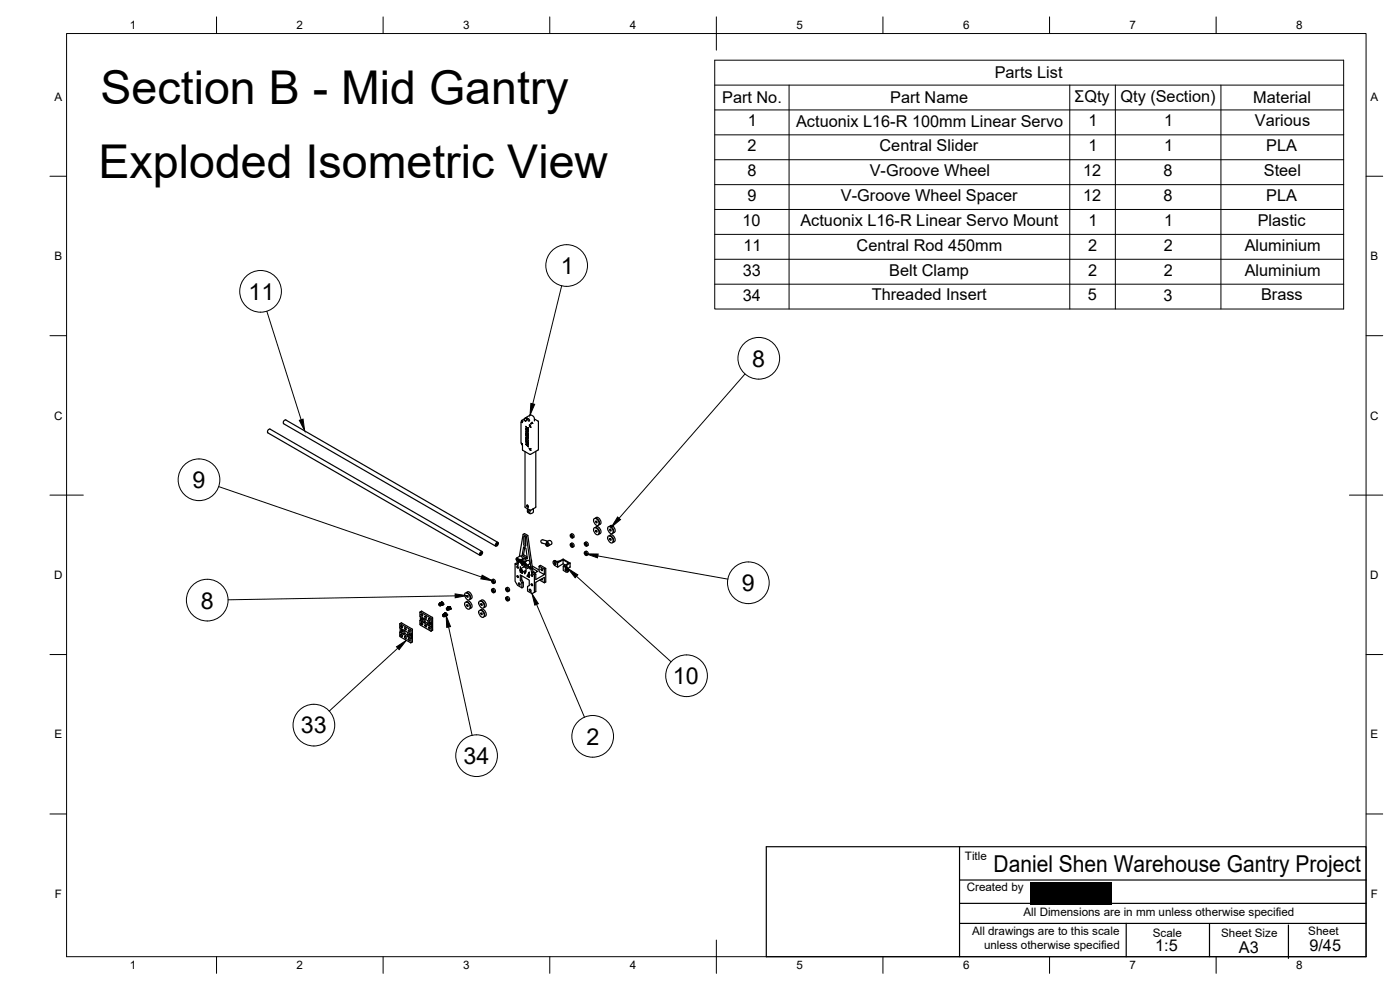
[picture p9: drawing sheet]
<svg xmlns="http://www.w3.org/2000/svg" width="420mm" height="297mm" viewBox="0 0 420 297" stroke-linecap="round" stroke-linejoin="round" font-family="sans-serif">
<defs><g id="words">
<g font-size="17.5" fill="#fff">
<text x="54.5" y="147.8">■</text>
<text x="57" y="183.9">■</text>
</g>
<g font-size="14">
<text x="30.2" y="31.1">Section B - Mid Gantry</text>
<text x="29.6" y="53.5">Exploded Isometric View</text>
</g>
<g font-size="7">
<text x="168.4" y="82.2">1</text>
<text x="74.6" y="89.9">11</text>
<text x="225.8" y="110">8</text>
<text x="55.8" y="146.4">99</text>
<text x="57.8" y="146.5">9</text>
<text x="222.7" y="177.3">9</text>
<text x="58.3" y="182.5">98</text>
<text x="60.3" y="182.6">8</text>
<text x="201.9" y="205.2">10</text>
<text x="90.3" y="220.1">33</text>
<text x="176" y="223.5">2</text>
<text x="139.1" y="229.2">34</text>
<text x="298.2" y="261.7">Daniel Shen Warehouse Gantry Project</text>
</g>
<g font-size="4.9">
<text x="298.5" y="23.5">Parts List</text>
<text x="216.7" y="31">Part No.</text>
<text x="267.2" y="31">Part Name</text>
<text x="322.4" y="30.5">ΣQty</text>
<text x="336.3" y="30.5">Qty (Section)</text>
<text x="376.1" y="31">Material</text>
<text x="224.5" y="37.9">1</text>
<text x="238.9" y="38">Actuonix L16-R 100mm Linear Servo</text>
<text x="326.7" y="37.9">1</text>
<text x="349.4" y="37.9">1</text>
<text x="376.6" y="37.9">Various</text>
<text x="224.4" y="45.4">2</text>
<text x="264" y="45.4">Central Slider</text>
<text x="326.7" y="45.4">1</text>
<text x="349.4" y="45.4">1</text>
<text x="380" y="45.4">PLA</text>
<text x="224.3" y="52.8">8</text>
<text x="261" y="52.9">V-Groove Wheel</text>
<text x="325" y="52.8">12</text>
<text x="349.2" y="52.8">8</text>
<text x="379.3" y="52.9">Steel</text>
<text x="224.3" y="60.3">9</text>
<text x="252.4" y="60.4">V-Groove Wheel Spacer</text>
<text x="325" y="60.3">12</text>
<text x="349.2" y="60.3">8</text>
<text x="380" y="60.3">PLA</text>
<text x="222.8" y="67.8">10</text>
<text x="240.2" y="67.8">Actuonix L16-R Linear Servo Mount</text>
<text x="326.7" y="67.8">1</text>
<text x="349.4" y="67.8">1</text>
<text x="377.5" y="67.8">Plastic</text>
<text x="223.1" y="75.2">11</text>
<text x="257.1" y="75.3">Central Rod 450mm</text>
<text x="326.6" y="75.2">2</text>
<text x="349.3" y="75.2">2</text>
<text x="373.6" y="75.2">Aluminium</text>
<text x="222.9" y="82.7">33</text>
<text x="266.9" y="82.7">Belt Clamp</text>
<text x="326.6" y="82.7">2</text>
<text x="349.3" y="82.7">2</text>
<text x="373.6" y="82.7">Aluminium</text>
<text x="222.9" y="90.2">34</text>
<text x="261.6" y="90.2">Threaded Insert</text>
<text x="326.5" y="90.2">5</text>
<text x="349.2" y="90.2">3</text>
<text x="378.5" y="90.2">Brass</text>
<text x="346.7" y="285.3">1:5</text>
<text x="371.8" y="286">A3</text>
<text x="393" y="285.2">9/45</text>
</g>
<g font-size="3.5">
<text x="39" y="8.8">1</text>
<text x="89" y="8.8">2</text>
<text x="139" y="8.8">3</text>
<text x="189" y="8.8">4</text>
<text x="239" y="8.8">5</text>
<text x="289" y="8.8">6</text>
<text x="339" y="8.8">7</text>
<text x="389" y="8.8">8</text>
<text x="16.3" y="30.2">A</text>
<text x="411.3" y="30.2">A</text>
<text x="16.3" y="78">B</text>
<text x="411.3" y="78">B</text>
<text x="16.2" y="125.9">C</text>
<text x="411.2" y="125.9">C</text>
<text x="16.2" y="173.7">D</text>
<text x="411.2" y="173.7">D</text>
<text x="16.3" y="221.6">E</text>
<text x="411.3" y="221.6">E</text>
<text x="289.6" y="258">Title</text>
<text x="16.4" y="269.4">F</text>
<text x="290.1" y="267.3">Created by</text>
<text x="411.4" y="269.4">F</text>
<text x="307.2" y="274.9">All Dimensions are in mm unless otherwise specified</text>
<text x="291.7" y="280.6">All drawings are to this scale</text>
<text x="346" y="281.2">Scale</text>
<text x="366.5" y="281">Sheet Size</text>
<text x="392.6" y="280.7">Sheet</text>
<text x="295.3" y="284.8">unless otherwise specified</text>
<text x="39" y="290.8">1</text>
<text x="89" y="290.8">2</text>
<text x="139" y="290.8">3</text>
<text x="189" y="290.8">4</text>
<text x="239" y="290.8">5</text>
<text x="289" y="290.8">6</text>
<text x="339" y="290.8">7</text>
<text x="389" y="290.8">8</text>
</g>
</g></defs>
<g fill="none" stroke="#000" stroke-width=".36">
<path d="M80.4 129.9l63.6 36.7M80.4 129.9v-.8l.6-.4 63.7 36.8M85.1 127.1l63.7 36.8M85.8 126l63.6 36.8M85.8 126l-.7 .4v.7M156.5 133.1l.3 .6v1.2M156.5 126.4l.2 .2zM156.5 133l.2 .4M156.5 126.6h.1M156.6 133.1l-.1 .1M156.6 133.2h.1M156.6 126.5h.1"/>
<path d="M156.6 133.1l.1 .1M156.6 126.4l-.2 .3 .1 6.3M156.6 126.6h.1M156.7 133.2l-.1 .1M156.7 133.4h.1M156.8 134.9l2.2 1.4M156.8 126.4l-.3-.1 .2 .3M156.9 126.3h.1M156.9 126.3l-.2 .5M157.4 125.9l.4 .4M157.5 125.6l-1 .8M157.6 135.5l.1 16.8"/>
<path d="M157.6 125.5h.1M157.8 126.3l-.1 .1M157.8 129.5l.6-.1-.6-.4 .8 .5M157.8 133.2l.8 .3M157.8 131.4l.1 .3 .7 .5M157.8 130.6l.6 .6-.1 .2M157.8 129l.8 .5M157.8 128.8l.7 .5M157.8 127.9l.4 .5 .3-.1M157.8 125.5l.1-.2v.2M157.9 125.4l-.1 .1h.2M157.9 132.3l.1 .1"/>
<path d="M157.9 129.9l.6 .3v.6M157.9 133.3l.4 .1v.3zM157.9 132.3v.5l.5 .3 .2-.3-.3-.3M157.9 132.1l-.1-.7 .8 .8M157.9 132.4v.3l.4 .3M157.9 132.1v-.3l.6 .4M157.9 130.1l.4 .1 .1 .5-.5-.3 .5 .3M157.9 131.8v.3M157.9 133.3l.4 .4M157.9 130.1h.1M157.9 129.6l.7 .5M157.9 129.9v.6l.5 .3 .1-.5-.5-.4"/>
<path d="M157.9 130.3v.1M158 132.4v.3l.4 .3M158 130l-.1 .1M158 132.4h-.1M158 129.9h-.1M158 125.3h-.1M158 125.3h.1M158 130.5h.1M158.1 125.2l-.6 .3-.1 .4M158.1 128.4l-.3 .2 .4-.1 .3 .5M158.3 128.5l.3 .5M158.3 133h.1"/>
<path d="M158.3 130.9h.1M158.3 130.6h.1M158.3 130.9l-.5-.3 .7 .4v.5M158.3 133l.1-.6 .1 .7M158.3 130.7h.1M158.4 133.4l.1 .7-.2-.7 .2 .1M158.4 131v.5l-.6-.4M158.4 125.6l.4 .2 .1 .5-.4-.1zM158.4 129.4l-.6 .3 .7 .4M158.5 129.5l-.6 .1 .7 .5M158.5 129.2l.1 .1M158.5 128.4l-.3 .1 .4 .5"/>
<path d="M158.6 133.5l-.8-.3 .7 .9M158.6 129.1l-.8-.3 .8 .5M158.6 128.3l-.4 .1-.4-.5 .3 .5-.3 .1M158.6 128.3v.1M158.9 127.5v.2M158.9 127.4v.1M158.9 134.6l.2 .3 .1-.3M158.9 127.5h.1M158.9 134.7l.2 .2zM158.9 127.8l.2 .2zM159 134.8h.1M159 127.9h.1"/>
<path d="M159 134.8h-.1M159 127.9h-.1M159.1 128v.1M159.1 134.9l.2 .2M159.1 134.8h-.1M159.1 128.1l.2 .1M159.3 127.2l.1 .1M159.3 128.2h.1M159.3 135.1h.1M159.3 134.6h-.5M159.5 126.8l-.2 .4M159.7 126.7v.2"/>
<path d="M159.7 126.7l.2 .3-.2-.1-.4 .3M160.4 125.7l1.2 .8v8.3l-2.6 1.5M160.4 126.3l-.2-1.2-1-.6-1.1 .7-.1 .9-.2 .2M160.8 135.4v16.7l-1.6 1-.7-.2-.2-.3v1l.8 .5 .7-.2 .3-.3v-1M157.7 152.3l1.4 .8M158.3 151.6h-.1M158.3 151.6l-.2 .3 .4 .2M158.5 152.7l.2 .1M158.5 152.1h.1M158.5 152.9a.42 .42 0 0 0 .1 .6 .42 .42 0 0 0 .5 .1l-.2-.5M158.6 152l-.1 .1M158.6 152.1h-.1"/>
<path d="M159.9 152.7l-.2 .1M178.4 155.6a1.38 1.38 0 0 1 1.2 2 1.38 1.38 0 0 1-1.2-2zM178.4 158.3a1.38 1.38 0 0 1 1.2 2.1 1.38 1.38 0 0 1-1.2-2.1zM178.7 155.5l.8 .4 .4 1.2M178.7 158.3l.8 .4 .4 1.1M178.7 155.5h.1M178.7 158.3h.1M178.7 155.5l.2-.2a1.3 1.3 0 0 1 1.2 .6 1.3 1.3 0 0 1 0 1.5h-.3M178.7 158.3l.2-.2a1.3 1.3 0 0 1 1.2 .6 1.3 1.3 0 0 1 0 1.4h-.3M179.8 157.4h.1M179.9 157.1l-.1 .3M179.9 159.9l-.1 .3"/>
<path d="M182.6 158a1.38 1.38 0 0 1 1.2 2.1 1.38 1.38 0 0 1-1.2-2.1zM183 158l.3 .1M183 157.9l.1-.2a1.3 1.3 0 0 1 1.3 .7 1.3 1.3 0 0 1-.1 1.4h-.3M183.3 158l.8 .9-.1 1M139.7 177.9a1.38 1.38 0 0 1 1.2 2.1 1.38 1.38 0 0 1-1.2-2.1zM140.3 177.9h-.3l.2-.3a1.3 1.3 0 0 1 1.2 .7 1.3 1.3 0 0 1 0 1.4h-.3M140.3 177.9l.9 .9-.1 .9M144.1 165.7l.5-.2 .2 .3-.2 .6-.5 .2-.2-.3zM144.2 165.9l.3-.2 .1 .2-.4 .5zM147.6 174.1l.5 .1 .2 .8-.6-.2zM147.6 176.8l.5 .2 .2 .8-.6-.2zM148 173.8l-.4 .2"/>
<path d="M148 176.6l-.4 .2M148 173.8l.6 .4v.6M148 176.6l.6 .3v.7M148.5 174.9l-.3 .2M148.5 177.6l-.3 .2M148.9 163l.4-.3 .3 .3-.3 .6-.4 .3-.2-.3zM149 163.1l.3-.1 .1 .2-.5 .4zM151.8 176.5l.6 .2 .1 .8-.6-.2zM151.8 179.3l.6 .2 .1 .7-.6-.1zM151.8 176.5l.6-.3 .4 .4 .1 .5-.5 .4M152.2 179.1l-.4 .1M152.2 179l.4 .1 .3 .6-.1 .4-.4 .2"/>
<path d="M154.6 169.1l.4-.2 .5 .3M154.9 167.5l.6 .2 .2 .7-.6-.1zM155 167.5l1.3-.7 .5 .7-.2 .4M155 167.6l.5 .1 .1 .6-.5-.1zM155.2 168.4l.4 .5-.2 .7-.8-.5v5.3l.7 1.2 1.3 .8v-1.4l-.5-.9v-1.6l2.7 1.6v1.6l-.5 .3v1.4l1.4 .7 .7-.4v-5.2l-.8-.5M155.3 167.6l.3 .6M155.4 167.6l.2 .5M155.4 172.8l-.2 .1M155.4 170l-.2 .1M155.4 168.5l.3 .3 .2-.3M155.6 174.9l.4 .1 .1 .5-.4-.1zM155.7 168.4l.7 .7h.4"/>
<path d="M155.7 167.9l.3-.1 .3 .2M155.7 167.9l.4 .3M155.7 167.9v.3M155.7 168.5h-.1M155.7 168.2v.2M155.9 166.9l1.1-6.6 .4-.2 1 .6 1.3 9.3M156.1 168.2l.3-.1 .4 .5M156.1 170.8l.5 .1 .2 .8-.6-.2zM156.1 168.1l.5-.2 .5 .5M156.1 174.1l.5-.2 .5 .8-.5 .3M156.2 170.9l.4 .1 .1 .6-.4-.1zM156.3 171.6l-.2 .1"/>
<path d="M156.3 168.3l.2 .2 .1 .4-.4-.3zM156.3 170.6l-.2-.5v.6l1.3-.6 .4 .3 .1 .6-1.2 .8 .1 .3-.7-.4v-.3M156.4 170.9l.4 .5M156.5 169.1l.1 .5 1.8 1 .2-.4M156.5 170.9l.3 .5M156.5 168.5l.1 .1M156.6 172.7v1.2M156.7 168l.5-.6 .6 .3 .2 .6M156.7 169.1l.5 .2M156.8 168.6l.3-.2 .4 .2M156.8 168.6l.4 .2M157 169.2l.2 .2"/>
<path d="M157 160.3l1 .6M157 169.3l-.4 .3M157.1 174.7v1.4l-.5 .3M157.1 166.5l-.4 .2M157.1 164.1l.7 .4 .5 3.1-1.6-.9zM157.2 169.3h-.1M157.2 168.8l.6 .2 .1 .7-.5-.1zM157.2 161l.4 .1 .2 .3-.2 2.5-.4-.5zM157.2 168.8l1.3-.7 .4 .4 .1 .5-1.1 .8 .7 .4-.1-.8M157.3 168.9l.4 .1 .2 .6-.5-.1zM157.3 167.5l-.4 .5M157.5 164.3l-.4 2.2 1.1 .6"/>
<path d="M157.5 168.9l.4 .6M157.6 167.6v1M157.6 171.3l.3 .1-.4 .8-.3-.7M157.6 161l.2 2.5M157.6 168.9l.3 .5M157.7 171.3l.1 .3M158.3 169.5l.3 .1M158.4 160.7l-.4 .2 1.3 9.4 .4-.3M158.5 169.4h.1M158.7 172.5l.1 .1M158.8 170.1l.3 .1 .1 .5-.3-.1zM158.8 172.2v.1"/>
<path d="M158.8 171.6v1.6l-.6-.3zM158.8 172.2l-.6 .7M158.9 176.8l.4 .1 .1 .5-.4-.1zM159.3 170.2l.1 .6M159.4 170.8l.2 1.2 .4-.2M159.4 168l.1 .1M159.5 168.1v.6M159.6 175.2l-.2 .2M159.6 172.4l-.2 .2M159.7 169.8l2.1 1.2M159.7 170l.1 .5M159.8 170.5l.2 1.3 .8 .5v1.6l2.6-1.5"/>
<path d="M159.8 170.5l1.6 .9-1 .6M159.8 170.5l-.4 .3M159.9 171.4l.8 .4M160.8 172.3l-.4 .2M161.8 169.9l1.6 .9v1.6l-1.6-.9v-1.6l.4-.3 1.6 .9-.4 .3M161.9 174.1l1.5 .8v-1.7l-2.6 1.5v2.8l-.4 .2M162.6 170.7l-.2 .1M162.7 173.6l.1 .4-.4-.2M162.9 162l1.5 .4M162.9 162a.5 .5 0 0 0-.6 .3 .5 .5 0 0 0 .4 .6l1.1 .3M163.8 170.5v4.1l-.4 .3M163.8 163.2l.4 .1 .1 .5-.4-.1z"/>
<path d="M164 162.6l.8-.5 .7 .4 .1 .6-.9 .7M164.1 163.1l-.1-.5 .7 .5 .1 .5-.4 .2M164.3 162.9l-.4 .3M164.3 162.9l.4 .2v.5M164.7 163.6l-.4 .3M166.1 168.4l.4-.2 .5 .3M166.3 168.8l.4 .1 .1 .5-.4-.2zM166.5 168.7l.3 .6M166.5 168.4l.8 .5v1.3l-.8-.5M166.5 168.4l-.4-.1-.1 .4 .5 1M167.6 168.8l-.3 .1M169 168v1.1"/>
<path d="M169 169.9a1.69 1.69 0 0 1 1.4 1.4l-.3 .4-1.1-.6zM169.1 167.8l-2.1 .7 .6 .3 1.4-.8 1.7 1-1.5 .7 .5 .3M169.1 167.8l1.9 1.1M169.2 169.7l-.2 .2M169.6 170.7l.4 .1 .1 .5-.4-.1zM169.7 169.5l-.7-.4-1.7 1.1M169.7 170l.4 .2M169.8 170.6l.3 .6M169.8 170.1l.3 .1M170 170.7l-.1 .3M170 170.8l-.1 .3M170.1 170.2l.5 1-.3 .5"/>
<path d="M170.1 169.5l-.4 .5M171 169l-.9 .5v.7M171.1 168.9v.1M171.1 169v1.1l-.7 .4M171.2 160.4l.6 .2 .1 .8-.6-.2zM171.2 163.2l.6 .2 .1 .7-.6-.1zM171.2 160.4l.6-.2 .4 .3 .1 .6-.5 .3M171.2 163.2l.6-.3 .4 .4 .1 .5-.5 .4M175.4 162.9l.6 .1 .1 .8-.5-.2zM175.4 165.7l.6 .1 .1 .8-.5-.2zM175.5 162.8l.3-.2 .4 .1 .4 .6-.2 .4M175.8 165.4l-.3 .2"/>
<path d="M175.8 165.4l.6 .3v.7M176.4 163.7l-.3 .2M176.4 166.4l-.3 .3M179.8 160.2h.1M182.6 160.8a1.38 1.38 0 0 1 1.2 2.1 1.38 1.38 0 0 1-1.2-2.1zM183.3 160.8h-.4l.2-.3a1.3 1.3 0 0 1 1.3 .7 1.3 1.3 0 0 1-.1 1.4h-.3M183.3 160.8l.8 .9-.1 .9M120 189.7l.1 1.3 3.1 1.9M120.1 188.4v1.2l1.1 .7M120.1 189.6l-.1 .1 3.4 1.9M120.3 187.7l.4 .1 .1 .5-.4-.1zM120.3 190.3l.4 .2 .1 .4-.4-.1z"/>
<path d="M120.4 189l.4 .1 .1 .5-.4-.1zM120.5 186.9l3.2 1.9 .1 3.8-.5 .3M120.5 186.9l-.5 .2M120.7 188.9l.3 .5M121.2 189.1v1.2l.3-.2M121.4 188.4l.4 .1 .1 .5-.4-.1zM121.4 191l.4 .1 .1 .5-.4-.1zM121.5 189.3v.8l.9 .5M122.4 189.7v1.2l1.1 .7M122.6 189l.4 .1 .1 .5-.4-.1zM122.6 191.7l.4 .1 .1 .5-.4-.1zM122.7 190.3l.4 .1 .1 .5-.4-.1z"/>
<path d="M122.9 190.3l.3 .4M123.2 188.9l-3.2-1.8v1.3l3.4 1.9M123.2 188.9l.2 .3M123.4 189.2v3.6M123.4 192.8h-.2M126 183.7v1.2l3.4 1.9M126 186.2v1.1M126.2 184.9v1.2l1.1 .7M126.2 186.1l3.2 2M126.2 183.6l3.1 1.8M126.2 183.6l-.2 .1M126.4 184.2l.3 .1 .1 .5-.3-.1z"/>
<path d="M126.4 186.9l.3 .1 .1 .5-.3-.2zM126.5 185.5l.4 .1 .1 .5-.4-.1zM126.6 183.4l3.1 1.8M126.6 183.4l-.5 .2M126.7 185.4l.3 .5M127.3 185.6v1.2l.3-.2M127.5 184.9l.4 .1 .1 .5-.4-.1zM127.5 187.5l.4 .1 .1 .5-.4-.1zM127.6 185.7v.9l.8 .5M128.4 186.3v1.1l1.1 .7M128.6 185.5l.4 .1 .1 .5-.4-.1zM128.6 188.1l.4 .1 .1 .5-.4-.1z"/>
<path d="M128.8 186.8l.3 .1 .1 .5-.3-.1zM129 186.8l.3 .4M129.3 185.4l.2 1.4-.1 2.6-3.4-2.1M129.7 185.2l.1 .2M129.8 185.4v3.6M129.8 189l-.4 .4M131.8 181.4l.2 .3M131.8 181.2l.2 .5M131.8 181.2h.1M131.9 181.2l.2 .2M131.9 181.4l.1 .2M131.9 181.2l.2 .5z"/>
<path d="M131.9 181.2l.1 .5 .1-.3M132 181.4h.1M132 181.2l.2 .4zM132.1 180.9h.1M132.1 181.4l-.1 .3M132.1 181.5h.1M132.2 180.9v.1M132.2 181h.1M132.2 180.9l-.5 .3 .4 .6 .4-.3-.2-.5M132.2 180.9h.1M132.3 180.8h.1M132.3 180.9l-.1 .1"/>
<path d="M132.3 181h-.1M132.3 181h.1M132.3 180.9h.1M132.3 180.9h-.1M132.3 180.8l-.1 .1M132.4 180.8h-.1M132.4 180.8h.1M132.4 180.8l-.2 .1M132.4 180.9h-.1M132.4 181h.1M132.4 180.9v.1M132.4 181.1h.1"/>
<path d="M132.4 181h-.1M132.4 180.9l-.2 .1M132.4 180.9l-.1 .1M132.4 180.8l-.1 .1M132.4 180.7l-.1 .2M132.4 181v.1M132.4 180.9h.1M132.4 180.7h.1M132.4 180.7l.1 .1M132.4 180.8v.1M132.5 180.8h.1M132.5 180.7l-.1 .2"/>
<path d="M132.5 180.7l-.1 .4v-.2M132.5 180.9h.1M132.5 180.8h-.1M132.5 181h-.1M132.5 181.2h.1M132.5 181.1v.1M132.5 181.6h.1M132.5 181.2v.1M132.5 180.7h.1M132.5 181.3h.1M132.5 180.7v.1M132.5 181v.1"/>
<path d="M132.5 181.2h.2M132.5 181.5h.1M132.5 181.1h.1M132.5 181.4h.1M132.5 181.4v.1M132.6 181.6h-.1M132.6 180.9h.1M132.6 181.1h.1M132.6 181l-.1 .1M132.6 181.4v.1M132.6 181.4l-.1 .1M132.6 180.9l-.1 .1"/>
<path d="M132.6 180.9l-.2 .1M132.6 180.9l-.1 .2M132.6 181.3l-.1 .1M132.6 181.5h.1M132.6 180.8h.1M132.6 180.8l-.2 .1M132.6 180.9l.1 .1M132.6 181.2h.1M132.6 181.3l.1 .1M132.6 181.2l-.1 .2M132.6 181.5v.1M132.6 181.2l.1 .1"/>
<path d="M132.6 181.1l-.1 .1M132.6 180.8h-.2M132.6 180.7l-.1 .6 .1-.5M132.6 181.4h.1M132.6 181.5h-.1M132.6 180.7h.1M132.7 180.8h.1M132.7 180.9h.1M132.7 181h-.1M132.7 181.1l-.1 .1M132.7 181.3h.1M132.7 181.2h.1"/>
<path d="M132.7 181.5h-.1M132.7 181.3h-.1M132.7 181.4l-.2 .1M132.7 181.2h-.1M132.7 180.8l-.1 .1M132.7 181h.2M132.7 180.8l-.3 .2M132.8 181.1h.1M132.7 181.3l-.1 .1M132.7 180.8l.1 .1M132.7 181v.1M132.7 181.4h.1"/>
<path d="M132.8 180.8h.1M132.8 181.4l.1-.1-.3 .2M132.8 180.9h.1M132.8 181.1v.1M132.8 181l-.2 .4M132.8 181l-.3 .5M132.8 180.9l-.1 .1M132.8 181h.1M132.8 181.3h-.1M132.8 181.2h.1M132.8 181.3v.1M132.8 181.4h-.1"/>
<path d="M132.9 180.9v.1M132.9 181.3l-.3 .2M132.9 181.2l-.4 .4M132.9 181h.1M132.9 181l-.2 .1M132.9 181.2l-.1 .1M132.9 181.3l-.2 .1M132.9 181l-.1 .2M132.9 181.1v.1M132.9 181v.1M132.9 181.2h.1M132.9 181.1h.1"/>
<path d="M132.9 181.4h-.1M132.9 181l-.2 .4 .1-.2M132.9 181.2v.1M132.9 184.6l.2 .4 .1-.4M132.9 181.3h.1M132.9 181.3v.1M132.9 181v.2M132.9 181.2v.1zM132.9 181.2l-.3 .4 .2-.3M133 181.2h.1M133 184.7l.1 .1M133 184.5l.2 .4v-.3"/>
<path d="M133 184.5l.2 .4M133.1 184.5l.2 .3M133.1 184.7v.1M133.2 184.2l-.4 .3 .4 .6 .5-.4-.3-.4M133.2 184.2h.1M133.2 184.6h.1M133.2 184.6h-.3l.3 .4M133.3 184.2h.1M133.4 184.3h.1M133.3 184.8h.1M133.3 184.3h.1M133.4 184.1l-.1 .1"/>
<path d="M133.4 184.3h-.1M133.4 184.2h.1M133.4 184.1v.1M133.4 184.1h.1M133.4 184.2v.1M133.5 184.1h-.1M133.5 184.2l-.2 .1M133.5 184.1l-.1 .1M133.5 184h.1M133.5 184.1h.1M133.5 184l-.2 .2M133.5 184.1l-.2 .1"/>
<path d="M133.5 184.2v.1M133.5 184.3h.4M133.5 184.3h.2M133.5 184v.1M133.5 184.3h.1M133.5 184.2h.1M133.6 184.2l-.1 .1M133.6 184.2l-.2 .1M133.6 184.2h.1M133.6 184h-.1M133.6 184h.1M133.6 184.4h.1"/>
<path d="M133.6 184v.2M133.6 184.1h.2M133.6 184v.1M133.6 184.5h.3M133.6 184.5h.1M133.6 184.1h-.2M133.6 183.9l-.1 .3M133.7 184h.1M133.6 184.1h.1M133.6 184.8h.1M133.6 184.8l.2-.1zM133.7 183.9h-.1"/>
<path d="M133.7 184.1l-.1 .1M133.7 184.2v.1M133.7 184.3h.1M133.7 184.3l-.1 .1M133.7 184.5l-.1 .1M133.7 184.6v.1M133.7 184.7h.1M133.7 184.8l-.1 .1M133.7 184.1v.1M133.7 184.2h-.1M133.7 184.6h.1M133.7 184.7v.1"/>
<path d="M133.7 184.1l-.2 .1M133.7 184.2h.1M133.7 184.4h.1M133.7 184.8h.1M133.8 184.1l-.1 .2M133.8 184.1l-.2 .4 .1-.2M133.8 184.1l-.2 .1M133.8 184l-.3 .1M133.8 184.5h-.1M133.8 184.5l-.1 .1M133.8 184.7h.1M133.8 184.5h.1"/>
<path d="M133.8 184.5l-.1 .2M133.8 184.2h.1M133.8 184.6l-.1 .1M133.8 184.6l.1 .1M133.8 184.7h-.1M133.8 184h.1M133.8 184.2l-.1 .1M133.8 184.6h.1M133.8 184.4v.1M133.8 184.5v.1M133.8 184.1l-.1 .1M133.8 184.3v.2"/>
<path d="M133.8 184.6h-.1M133.8 184.3v.1M133.8 184.7l-.1 .1M133.8 184.2l.1 .1M133.9 184.1h-.1M133.9 184.1l.1 .1M133.9 184.4h.1M133.9 184.1h.1M133.9 184.6h.1M133.9 184h.1M133.9 184.2l-.1 .1M133.9 184.6h-.1"/>
<path d="M133.9 184.7h.1M133.9 184.2l-.1 .3M133.9 184.2h.1M133.9 184.7l-.3 .2M133.9 184.5h.1M133.9 184.4l-.1 .1M134 184.1h.1M133.9 184.1v.1M133.9 184.4v.1M133.9 184.6v.1M133.9 184.7h-.2M134 184.2h.1"/>
<path d="M134 184.4h.1M134 184.6l-.3 .2M134 184.4l-.4 .5M134 184.2v.1M134 184.6h-.1M134 184.3h-.1M134 184.5l-.1 .1M134 184.3h.1M134 184.6h.1M134 184.3l-.1 .1M134 184.4v.1M134 184.5l-.2 .2"/>
<path d="M134 184.3v.1M134 184.6l-.1 .1M134 182.7l.3 .3 .1-.3M134 184.3l-.2 .4 .1-.2M134 184.5h.1M134 184.5v.1M134.1 184.3h.1M134.1 184.6h.1M134.1 184.4h.1M134.1 182.5l.1 .5M134.1 184.5l-.4 .3 .3-.2M134.1 182.5h.1"/>
<path d="M134.1 184.5h.1M134.1 182.5l.3 .2M134.1 182.8l.1 .1M134.1 182.5l.2 .5 .1-.3M134.2 182.5l.2 .5M134.2 182.5l.2 .4M134.2 183h.1M134.2 182.7l.1 .1M134.2 182.5l.2 .4zM134.3 182.7v.1M134.3 182.6l.1 .1M134.4 182.2h-.1"/>
<path d="M134.4 182.2h.1M134.4 182.8h.1M134.5 182.2v.1M134.5 182.2h.1M134.5 182.2h-.1M134.5 182.3h.1M134.5 182.2l-.5 .2v.4l.4 .3 .4-.2M134.5 182.1l.1 .1M134.6 182.1h-.1M134.6 182.3h-.1M134.6 182.3h.1M134.6 182.2h-.1"/>
<path d="M134.6 182.3l.1 .6M134.6 182.1h.1M134.6 182.3v.1M134.6 182.2h.1M134.6 182.4h.1M134.7 182.2l-.2 .1M134.7 182.3h-.1M134.7 182.1h.1M134.7 182.1l-.2 .1M134.7 182.4h.1M134.7 182.2h.1M134.7 182.1l-.1 .1"/>
<path d="M134.7 182.3h.1M134.7 182.3h.2M134.7 182l-.1 .4zM134.7 182.2h.2M134.7 182.2v.1M134.7 182.3v.1M134.7 182.5h.2M134.7 182.9h.1M134.7 182.5h.1M134.8 182.9h-.1M134.8 182.6h.1M134.8 182h-.1"/>
<path d="M134.8 182l-.1 .1M134.8 182.1h-.1M134.8 182.6v.1M134.8 182h.1M134.8 182.3v.1M134.8 182.5h.1M134.8 182.8v.1M134.8 182v.1M134.8 182.7h.1M134.8 182.8h.1M134.9 182h.1M134.8 182.9l.4-.4-.4 .4"/>
<path d="M134.8 182.1h.1M134.8 182.4h.2M134.8 182.4h.1M134.9 182.3l-.1 .1M134.9 182.8h.1M134.9 182.8h-.1M134.9 182.1l-.2 .1M134.9 182.6l.1 .1M134.9 182.5l-.1 .2M134.9 182.3h.1M134.9 182.5v.1M134.9 182l-.1 .4"/>
<path d="M134.9 182.1l-.1 .5v-.2M134.9 182l-.2 .1M134.9 182.7l-.1 .1M134.9 182.7h.1M134.9 182.6v.1M134.9 182.6l-.1 .2M134.9 182v.1M134.9 182.1h.1M134.9 182.3h-.1M134.9 182.6h.1M134.9 182.5h.1M135 182.8h-.1"/>
<path d="M135 182.1l-.1 .1M135 182.3v.1M135 182.4l-.1 .1M135 182.4h.1M135 182.1l-.3 .2M135 182.1h.1M135 182.1v.2M135 182.7l-.1 .1M135 182.7h.1M135 182.7h.2l-.2 .1M135 182.2v.1M135 182.4v.1"/>
<path d="M135 182.3l-.1 .3M135 182.1v.1M135 182.3h.1M135 182.6h-.1M135.1 182.1h.1M135.1 182.2h.1M135.1 182.5h-.1M135.1 182.6l-.1 .1M135.1 182.2h-.1M135.1 182.7h.1M135.1 182.7h-.1M135.1 182.7l-.1 .1"/>
<path d="M135.1 182.2v.1M135.1 182.3h.1M135.1 182.4h.1M135.1 182.4h-.1M135.1 182.2l.1 .1M135.1 182.7l-.2 .1M135.1 182.5l-.4 .4M135.1 182.3l-.1 .1M135.1 182.4v.1M135.1 182.3v.1M135.1 182.5h.1M135.2 182.3h.1"/>
<path d="M135.2 182.7h-.1M135.2 182.3l-.3 .5 .2-.3M135.2 182.4v.1M135.2 182.5l-.1 .1M135.2 182.5h.1M135.2 182.5h-.2M135.2 182.5l-.2 .1M135.2 182.4h.1M135.2 182.6h.1M135.2 182.3l-.1 .2M135.2 182.5l-.1 .2M139.7 180.7a1.38 1.38 0 0 1 1.2 2 1.38 1.38 0 0 1-1.2-2z"/>
<path d="M140.3 180.7l-.3-.1 .2-.2a1.3 1.3 0 0 1 1.2 .7 1.3 1.3 0 0 1 0 1.4h-.3l.1-.6-.2-.6-.7-.6M143.9 180.4a1.38 1.38 0 0 1 1.2 2 1.38 1.38 0 0 1-1.2-2zM143.9 183.1a1.38 1.38 0 0 1 1.2 2.1 1.38 1.38 0 0 1-1.2-2.1zM144.2 180.3a1.3 1.3 0 0 1 1.1 1.9M144.2 183.1a1.3 1.3 0 0 1 1.1 1.9M144.3 180.3h.1M144.3 183.1h.1M144.3 180.3l.1-.2a1.3 1.3 0 0 1 1.3 .6 1.3 1.3 0 0 1-.1 1.4l-.2 .1M144.3 183.1l.1-.2a1.3 1.3 0 0 1 1.3 .6 1.3 1.3 0 0 1-.1 1.4h-.2M145.3 182.2h.1M145.3 184.9h.1M230 254h180v33h-180z"/>
<path d="M288 254v33M288 277.1h122M288 264h122M288 271h21.1M333.6 271h76.4M338 277.1v9.9M363 277.2v9.8M386.7 277.5v10.1"/>
<circle cx="159.1" cy="127.9" r=".19"/>
<circle cx="158.3" cy="151.9" r=".25"/>
<circle cx="178.9" cy="159.4" r=".23"/>
<circle cx="178.9" cy="156.6" r=".23"/>
<circle cx="183.2" cy="159.1" r=".23"/>
<circle cx="140.2" cy="179" r=".23"/>
<circle cx="147.9" cy="177.3" r=".23"/>
<circle cx="147.9" cy="174.6" r=".23"/>
<circle cx="152.1" cy="179.8" r=".23"/>
<circle cx="152.1" cy="177" r=".23"/>
<circle cx="155.3" cy="170.3" r=".26"/>
<circle cx="155.3" cy="173.1" r=".26"/>
<circle cx="159.6" cy="172.7" r=".27"/>
<circle cx="159.6" cy="175.5" r=".26"/>
<circle cx="162.6" cy="171" r=".27"/>
<circle cx="164" cy="163.5" r=".23"/>
<circle cx="171.5" cy="160.9" r=".23"/>
<circle cx="171.5" cy="163.7" r=".23"/>
<circle cx="175.7" cy="163.4" r=".23"/>
<circle cx="175.7" cy="166.2" r=".23"/>
<circle cx="183.2" cy="161.9" r=".23"/>
<circle cx="140.2" cy="181.7" r=".23"/>
<circle cx="144.5" cy="184.2" r=".23"/>
<circle cx="144.5" cy="181.4" r=".23"/>
</g>
<g fill="#000">
<circle cx="156.5" cy="126.6" r=".18"/>
<circle cx="158" cy="130.4" r=".18"/>
<circle cx="158" cy="125.5" r=".18"/>
<circle cx="158.1" cy="130.5" r=".18"/>
<circle cx="158.3" cy="153.5" r=".18"/>
<circle cx="156.4" cy="168.4" r=".18"/>
<circle cx="156.6" cy="168.6" r=".18"/>
<circle cx="132.2" cy="181" r=".18"/>
<circle cx="132.2" cy="180.9" r=".18"/>
<circle cx="132.3" cy="181" r=".18"/>
<circle cx="132.4" cy="181.1" r=".18"/>
<circle cx="132.4" cy="180.9" r=".18"/>
<circle cx="132.4" cy="180.8" r=".18"/>
<circle cx="132.5" cy="180.8" r=".18"/>
<circle cx="132.5" cy="180.7" r=".18"/>
<circle cx="132.5" cy="181.6" r=".18"/>
<circle cx="132.5" cy="181.1" r=".18"/>
<circle cx="132.6" cy="181.1" r=".18"/>
<circle cx="132.6" cy="181.5" r=".18"/>
<circle cx="132.6" cy="180.7" r=".18"/>
<circle cx="132.6" cy="181.4" r=".18"/>
<circle cx="132.6" cy="180.9" r=".18"/>
<circle cx="132.7" cy="181.4" r=".18"/>
<circle cx="132.8" cy="180.9" r=".18"/>
<circle cx="132.8" cy="181.4" r=".18"/>
<circle cx="132.8" cy="181.2" r=".18"/>
<circle cx="132.9" cy="181.3" r=".18"/>
<circle cx="132.9" cy="181.2" r=".18"/>
<circle cx="133" cy="184.5" r=".18"/>
<circle cx="133.3" cy="184.2" r=".18"/>
<circle cx="133.5" cy="184.2" r=".18"/>
<circle cx="133.6" cy="184.1" r=".18"/>
<circle cx="133.6" cy="184" r=".18"/>
<circle cx="133.7" cy="184.3" r=".18"/>
<circle cx="133.7" cy="184.8" r=".18"/>
<circle cx="133.7" cy="184" r=".18"/>
<circle cx="133.7" cy="184.2" r=".18"/>
<circle cx="133.7" cy="184.6" r=".18"/>
<circle cx="133.8" cy="184.7" r=".18"/>
<circle cx="133.8" cy="184.2" r=".18"/>
<circle cx="133.9" cy="184.7" r=".18"/>
<circle cx="133.9" cy="184.5" r=".18"/>
<circle cx="134" cy="184.6" r=".18"/>
<circle cx="134" cy="184.3" r=".18"/>
<circle cx="134" cy="184.4" r=".18"/>
<circle cx="134" cy="184.5" r=".18"/>
<circle cx="134.4" cy="182.2" r=".18"/>
<circle cx="134.5" cy="182.3" r=".18"/>
<circle cx="134.5" cy="182.2" r=".18"/>
<circle cx="134.6" cy="182.3" r=".18"/>
<circle cx="134.6" cy="182.4" r=".18"/>
<circle cx="134.7" cy="182.3" r=".18"/>
<circle cx="134.7" cy="182.2" r=".18"/>
<circle cx="134.7" cy="182.1" r=".18"/>
<circle cx="134.7" cy="182" r=".18"/>
<circle cx="134.8" cy="182" r=".18"/>
<circle cx="134.8" cy="182.8" r=".18"/>
<circle cx="134.8" cy="182.9" r=".18"/>
<circle cx="134.8" cy="182.4" r=".18"/>
<circle cx="134.9" cy="182.3" r=".18"/>
<circle cx="134.9" cy="182.7" r=".18"/>
<circle cx="134.9" cy="182.8" r=".18"/>
<circle cx="135" cy="182.3" r=".18"/>
<circle cx="135" cy="182.7" r=".18"/>
<circle cx="135.1" cy="182.7" r=".18"/>
<circle cx="135.1" cy="182.5" r=".18"/>
<circle cx="135.1" cy="182.6" r=".18"/>
<circle cx="135.2" cy="182.5" r=".18"/>
</g>
<g fill="none" stroke="#000" stroke-width=".3">
<path d="M20 10.1h390v276.9h-390zM65 5.1v5M115 5.1v5M165 5.1v5M214.5 18.1h188.7v74.6h-188.7zM215 5.1v10M265 5.1v5M315 5.1v5M365 5.1v5M214.5 25.5h188.7M214.5 33h188.7M236.8 25.5v67.2"/>
<path d="M321.1 25.5v67.2M334.7 25.5v67.2M366.4 25.5v67.2M15 52.9h5M214.5 40.5h188.7M214.5 47.9h188.7M214.5 55.4h188.7M410 52.9h5M214.5 62.9h188.7M214.5 70.3h188.7M214.5 77.8h188.7M80.1 93.4l10.3 32.5"/>
<path d="M168.6 85.7l-8.7 35.5M214.5 85.3h188.7M15 100.7h5M223.6 112.2l-37.8 43.3M410 100.7h5M15 148.6h10M65.6 146l78.9 27.1M405 148.6h10M136.6 178.8l-68.1 1.2M173 172.9l28.4 25.7M179.4 166.8l39 7M15 196.4h5"/>
<path d="M119.4 194.5l-20.6 18.9M134.6 188.1l7.1 32.5M161 181.4l14.4 33.8M410 196.4h5M15 244.2h5M410 244.2h5M65 287v5M115 287v5M165 287v5M215 282.1v9.9M265 287v5M315 287v5"/>
<path d="M365 287v5"/>
<circle cx="170.1" cy="79.7" r="6.3"/>
<circle cx="78.2" cy="87.4" r="6.3"/>
<circle cx="227.7" cy="107.5" r="6.3"/>
<circle cx="59.7" cy="144" r="6.3"/>
<circle cx="224.6" cy="174.9" r="6.3"/>
<circle cx="62.2" cy="180.1" r="6.3"/>
<circle cx="94.2" cy="217.6" r="6.3"/>
<circle cx="206" cy="202.8" r="6.3"/>
<circle cx="143" cy="226.7" r="6.3"/>
<circle cx="177.9" cy="220.9" r="6.3"/>
</g>
<path d="M89.8 126.1l1.2-.3 .4 3.5zM159.3 121l1.2 .3-1.4 3.3zM185.4 155.1l.8 .8-2.7 2.2zM136.6 178.2l3.5 .5-3.5 .7zM144.7 172.6l3.1 1.7-3.5-.6zM170.4 170.5l3 2-.8 .8zM176 166.2h3.5l-.2 1.2zM119 194.1l3-2-2.2 2.8zM133.9 184.7l1.3 3.3-1.1 .2zM159.7 178.1l1.9 3-1.1 .5z" fill="#000" stroke="#000" stroke-width=".3"/>
<path d="M309.1 264.6h24.5v6.7h-24.5z" fill-rule="evenodd" fill="#000"/>
<use href="#words"/>
</svg>
